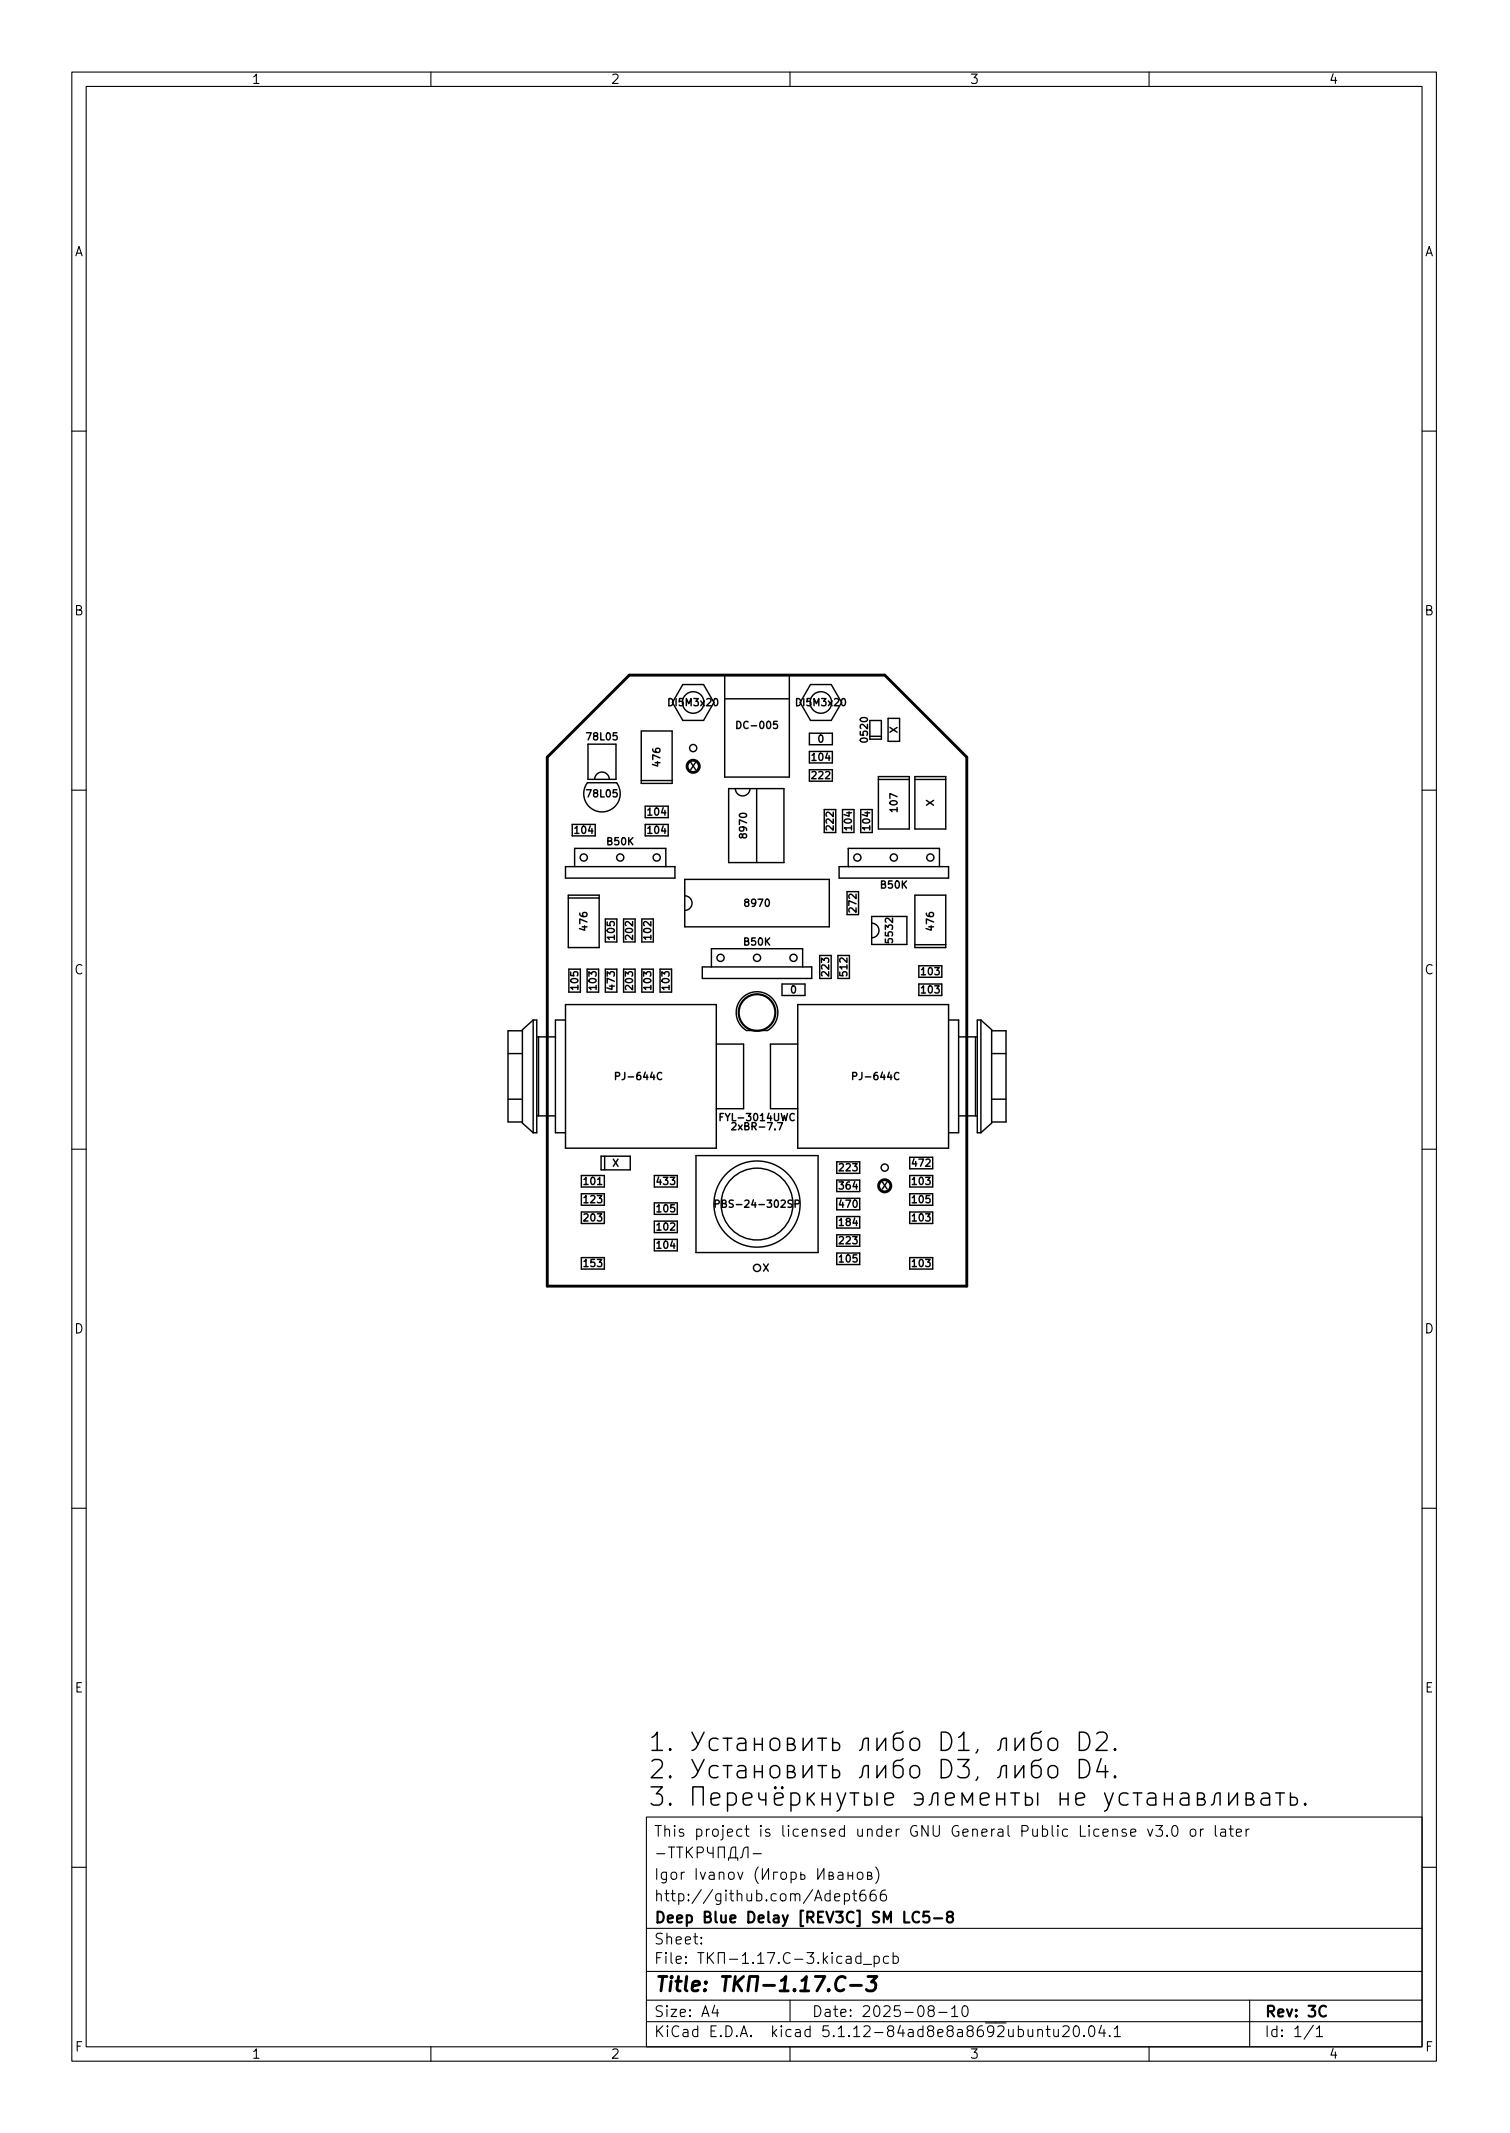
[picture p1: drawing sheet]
<svg xmlns="http://www.w3.org/2000/svg" width="210mm" height="297mm" viewBox="0 0 210 297" stroke-linecap="round" stroke-linejoin="round" font-family="sans-serif">
<defs><g id="words">
<g font-size="3.5">
<text x="90.2" y="243.9">1.</text>
<text x="96.1" y="243.9">D1, D2.</text>
<text x="90.2" y="247.7">2.</text>
<text x="90.2" y="251.5">3.</text>
<text x="96.1" y="247.7">D3, D4.</text>
</g>
<text font-size="2.8" x="91" y="277.3">Title: -1.17.C-3</text>
<g font-size="2.1">
<text x="91" y="255.8">This project is licensed under GNU General Public License v3.0 or later</text>
<text x="91" y="261.8">Igor Ivanov ( )</text>
<text x="91" y="267.8">Deep Blue Delay [REV3C] SM LC5-8</text>
<text x="91" y="264.8">http://github.com/Adept666</text>
<text x="91" y="273.5">File: -1.17.C-3.kicad_pcb</text>
<text x="91" y="270.8">Sheet:</text>
<text x="91" y="280.9">Size: A4</text>
<text x="113" y="280.9">Date: 2025-08-10</text>
<text x="176" y="280.9">Rev: 3C</text>
<text x="91" y="283.7">KiCad E.D.A. kicad 5.1.12-84ad8e8a8692ubuntu20.04.1</text>
<text x="176" y="283.7">Id: 1/1</text>
</g>
<g font-size="1.8">
<text x="35" y="11.7">1</text>
<text x="85" y="11.7">2</text>
<text x="135" y="11.7">3</text>
<text x="185" y="11.7">4</text>
<text x="10.3" y="35.7">A</text>
<text x="198.4" y="35.7">A</text>
<text x="10.3" y="85.7">B</text>
<text x="198.4" y="85.7">B</text>
<text x="10.3" y="135.7">C</text>
<text x="198.4" y="135.7">C</text>
<text x="10.3" y="185.7">D</text>
<text x="198.4" y="185.7">D</text>
<text x="10.4" y="235.7">E</text>
<text x="198.4" y="235.7">E</text>
<text x="10.4" y="285.7">F</text>
<text x="35" y="286.7">1</text>
<text x="85" y="286.7">2</text>
<text x="135" y="286.7">3</text>
<text x="185" y="286.7">4</text>
<text x="198.5" y="285.7">F</text>
</g>
<g font-size="1.4">
<text x="93.3" y="98.3">DI5M3x20</text>
<text x="103" y="101.5">DC-005</text>
<text x="111.1" y="98.3">DI5M3x20</text>
<text x="81.8" y="103.1">78L05</text>
<text x="91.9" y="106.6" transform="rotate(-90 91.9 106.6)">476</text>
<text x="96.1" y="107.2">X</text>
<text x="113.1" y="105.9">104</text>
<text x="113.9" y="103.4">0</text>
<text x="120.8" y="103.2" transform="rotate(-90 120.8 103.2)">0520</text>
<text x="125" y="102.1" transform="rotate(-90 125 102.1)">X</text>
<text x="81.8" y="111">78L05</text>
<text x="90.3" y="113.6">104</text>
<text x="113.1" y="108.5">222</text>
<text x="125" y="113" transform="rotate(-90 125 113)">107</text>
<text x="130" y="112.3" transform="rotate(-90 130 112.3)">X</text>
<text x="80.1" y="116.1">104</text>
<text x="84.6" y="117.7">B50K</text>
<text x="90.3" y="116.1">104</text>
<text x="104" y="116.5" transform="rotate(-90 104 116.5)">8970</text>
<text x="116.1" y="115.5" transform="rotate(-90 116.1 115.5)">222</text>
<text x="118.6" y="115.5" transform="rotate(-90 118.6 115.5)">104</text>
<text x="121.2" y="115.5" transform="rotate(-90 121.2 115.5)">104</text>
<text x="122.7" y="123.7">B50K</text>
<text x="81.8" y="129.5" transform="rotate(-90 81.8 129.5)">476</text>
<text x="85.6" y="130.7" transform="rotate(-90 85.6 130.7)">105</text>
<text x="88.1" y="130.7" transform="rotate(-90 88.1 130.7)">202</text>
<text x="90.7" y="130.7" transform="rotate(-90 90.7 130.7)">102</text>
<text x="103.6" y="131.7">B50K</text>
<text x="103.9" y="126.3">8970</text>
<text x="119.2" y="126.9" transform="rotate(-90 119.2 126.9)">272</text>
<text x="124.3" y="131.1" transform="rotate(-90 124.3 131.1)">5532</text>
<text x="130" y="129.5" transform="rotate(-90 130 129.5)">476</text>
<text x="80.5" y="137.7" transform="rotate(-90 80.5 137.7)">105</text>
<text x="83.1" y="137.7" transform="rotate(-90 83.1 137.7)">103</text>
<text x="85.6" y="137.7" transform="rotate(-90 85.6 137.7)">473</text>
<text x="88.1" y="137.7" transform="rotate(-90 88.1 137.7)">203</text>
<text x="90.7" y="137.7" transform="rotate(-90 90.7 137.7)">103</text>
<text x="93.2" y="137.7" transform="rotate(-90 93.2 137.7)">103</text>
<text x="115.4" y="135.8" transform="rotate(-90 115.4 135.8)">223</text>
<text x="118" y="135.8" transform="rotate(-90 118 135.8)">512</text>
<text x="128.4" y="135.8">103</text>
<text x="110.1" y="138.3">0</text>
<text x="128.4" y="138.3">103</text>
<text x="86.2" y="150.4">PJ-644C</text>
<text x="119.2" y="150.4">PJ-644C</text>
<text x="100.7" y="156.1">FYL-3014UWC</text>
<text x="102.4" y="157.4">2xBR-7.7</text>
<text x="81.4" y="167.5">123</text>
<text x="81.4" y="165">101</text>
<text x="85.3" y="162.5">X</text>
<text x="91.5" y="165">433</text>
<text x="116.9" y="163.1">223</text>
<text x="116.9" y="165.6">364</text>
<text x="122.7" y="165.6">X</text>
<text x="127.1" y="165">103</text>
<text x="127.1" y="162.5">472</text>
<text x="127.1" y="167.5">105</text>
<text x="81.4" y="170.1">203</text>
<text x="91.5" y="173.9">104</text>
<text x="91.5" y="171.4">102</text>
<text x="91.5" y="168.8">105</text>
<text x="100.6" y="168.2">PBS-24-302SP</text>
<text x="116.9" y="170.7">184</text>
<text x="116.9" y="168.2">470</text>
<text x="116.9" y="173.3">223</text>
<text x="127.1" y="170.1">103</text>
<text x="81.4" y="176.4">153</text>
<text x="106" y="177.1">X</text>
<text x="116.9" y="175.8">105</text>
<text x="127.1" y="176.4">103</text>
</g>
</g></defs>
<g fill="none" stroke="#000" stroke-width=".15">
<path d="M10 10h190v277h-190zM12 12h186v273h-186zM60 10v2M110 10v2M160 10v2M10 60h2M198 60h2M10 110h2M198 110h2M10 160h2M198 160h2M10 210h2"/>
<path d="M198 210h2M90 253h108v32h-108zM91.4 258.1h1.2M93.1 257.2h.8M93.5 257.2v1.5M94.2 257.2h.9M94.7 257.2v1.5M95.6 257.2v1.5M95.8 257.9l.6 .8M96.4 257.2l-.8 .9M97.1 258h.6a.41 .41 0 0 0 .3-.4 .41 .41 0 0 0-.3-.4h-.6v1.5M98.5 257.2l.1 .7 .2 .2h.5"/>
<path d="M99.3 257.2v1.5M100 258.7v-1.5h.9v1.5M101.4 259.1v-.4h1.3v.4M101.7 258.7l.1-1.2 .3-.3h.3v1.5M103.1 258.7l.2-.1 .1-.1 .1-.9a.51 .51 0 0 1 .7-.4v1.5M104.9 258.1h1.1M157.4 255.2l.8-.1-.1-.3-.4-.1-.3 .2 .1 .7 .2 .1 .4-.1M159.8 254.7l.4 1 .3-1M160.9 254.2h1l-.5 .6a.41 .41 0 0 1 .5 .3v.3l-.2 .2-.5 .1-.3-.1M162.5 255.6h.1l-.1 .1-.1-.1h.1v.1M163.3 254.4a.36 .36 0 0 1 .4-.2 .36 .36 0 0 1 .2 .3 .77 .77 0 0 1-.4 1.2 .91 .91 0 0 1-.2-1.3zM165.9 254.8a.41 .41 0 0 1 .6 .2v.4a.41 .41 0 0 1-.4 .3 .41 .41 0 0 1-.4-.3v-.4z"/>
<path d="M167.2 254.7v1M167.6 254.7l-.3 .1-.1 .2M169.2 254.2v1.3l.2 .2M170 254.8l.2-.1 .4 .1 .1 .9M170.7 255.1h-.5a.29 .29 0 0 0-.3 .3 .29 .29 0 0 0 .3 .3l.5-.1M171.2 254.7h.5M171.4 254.2v1.3v.1l.3 .1M172.2 255.2l.7-.1-.1-.3-.4-.1-.2 .2v.7l.2 .1 .4-.1M173.5 254.7v1M173.9 254.7l-.2 .1-.2 .2M10 260h2M90 278.5h108"/>
<path d="M90 274.5h108M90 268.5h108M97.7 270.6v.1l-.1-.1h.1v.1M97.7 269.8v.1h-.1l.1-.1v.1M99.5 279.2l-.3 1.1h.9M99.9 279.8v1M105.6 260a1.72 1.72 0 0 0 0 2.3M106.2 260.2v1.5l.8-1.5v1.5M108.3 260.7h-.6v1M108.9 260.8a.41 .41 0 0 1 .6 .2v.4a.41 .41 0 0 1-.4 .3 .41 .41 0 0 1-.4-.3v-.4zM110 278.5v3M110.2 260.8l.4-.1 .3 .3v.4l-.2 .2-.1 .1-.4-.1"/>
<path d="M110.2 260.7v1.5M111.5 260.7v1l.5-.1 .1-.1-.1-.4h-.5M113.9 260.2v1.5l.8-1.5v1.5M114.8 272.8l.4 .6M115.2 272.4l-.5 .6M115.4 261.2l.5-.1 .1-.1-.1-.2-.5-.1v1h.5l.1-.1 .1-.2-.1-.1-.2-.1M115.9 271.9l-.1 .1 .1 .1v-.1v-.1v.2M115.9 272.4v1M116.2 264.2l.7-.1v-.3l-.5-.1-.2 .2 .1 .7 .1 .1 .5-.1M116.7 260.8l.2-.1 .4 .1 .1 .9M117.2 272.5l-.4-.1-.3 .3v.4l.2 .2 .1 .1 .4-.1M117.4 261.1h-.5a.29 .29 0 0 0-.3 .3 .29 .29 0 0 0 .3 .3l.5-.1"/>
<path d="M117.6 263.8l.4-.1 .3 .3v.4l-.1 .2-.2 .1-.4-.1M117.6 263.7v1.5M117.9 272.5l.1-.1 .4 .1 .1 .9M118.1 261.2h.6M118.1 260.7v1M118.5 272.8h-.5a.29 .29 0 0 0-.2 .3 .29 .29 0 0 0 .2 .3l.5-.1M118.7 263.7h.6M118.7 260.7v1M118.9 263.2v1.3l.1 .1 .3 .1M119.5 260.8a.41 .41 0 0 1 .7 .2v.4a.41 .41 0 0 1-.4 .3 .41 .41 0 0 1-.4-.3v-.4zM119.9 272.5l-.5-.1-.2 .3v.4l.1 .2 .1 .1 .5-.1M119.9 271.9v1.5"/>
<path d="M120.2 273.6h1.2M120.4 263.2a.59 .59 0 0 0-.7 .7v.5l.2 .2 .4 .1 .2-.1 .1-.5-.2-.2-.4-.1-.3 .3M120.8 261.2l.5-.1 .1-.1-.1-.2-.5-.1v1h.4l.2-.1v-.2v-.1l-.2-.1M121.7 272.5l.5-.1 .2 .3v.4l-.1 .2-.1 .1-.5-.1M121.7 272.4v1.5M121.9 263.2a.59 .59 0 0 0-.7 .7v.5l.1 .2 .4 .1 .2-.1 .1-.5-.1-.2-.5-.1-.2 .3M121.9 260a1.72 1.72 0 0 1 0 2.3M123.3 263.2a.59 .59 0 0 0-.7 .7v.5l.1 .2 .5 .1 .2-.1v-.5l-.1-.2-.4-.1-.3 .3M123.7 272.5l-.4-.1-.3 .3v.4l.2 .2 .1 .1 .4-.1M124.4 272.5l.4-.1 .3 .3v.4l-.2 .2-.1 .1-.4-.1M124.4 271.9v1.5M129.5 280l-.1-.1a.31 .31 0 0 1-.2-.3 .31 .31 0 0 1 .3-.3h.3l.3 .3-.2 .3-.5 .1-.2 .2 .1 .5 .2 .1h.3l.3-.3v-.3l-.3-.2"/>
<path d="M132.5 279.7l.4-.4v1.5M134.2 279.4a.36 .36 0 0 1 .5 .2 .77 .77 0 0 1-.4 1.2 1 1 0 0 1-.1-1.4zM174 278.5v6.5M198 260h2M60 285v2M90 281.5h108M110 285v2M130.7 280.2h1.2M132.5 280.8h.9M144.5 282.8a.37 .37 0 0 1 .7 0v.8M144.5 282.6v1M145.7 282.6h.5"/>
<path d="M145.9 282.1v1.3v.1l.3 .1M146.7 282.6l.1 .9a.41 .41 0 0 0 .6 0M147.4 282.6v1M148 282.3l.2-.2 .5 .1a.41 .41 0 0 1 .1 .6l-.9 .8h1M149.6 282.3a.36 .36 0 0 1 .4-.2 .36 .36 0 0 1 .2 .3 .77 .77 0 0 1-.4 1.2 .91 .91 0 0 1-.2-1.3zM150.9 283.5h.1l-.1 .1v-.1v.1M151.8 282.2a.36 .36 0 0 1 .6 .2 .77 .77 0 0 1-.5 1.2 1 1 0 0 1-.1-1.4zM153.4 282l-.4 1.1h.9M153.7 282.6v1M154.5 283.5h.1l-.1 .1-.1-.1h.1v.1M155.2 282.5l.4-.4v1.5M155.2 283.6h.8"/>
<path d="M160 285v2M182.9 282l-1.3 2M183.3 282.5l.4-.4v1.5M183.3 283.6h.9"/>
</g>
<path d="M128 266.4a.6 .6 0 0 0-.8 0 .6 .6 0 0 0-.1 .7 .56 .56 0 0 0 .2 .5 .56 .56 0 0 0 .7 0M129.3 266.2h-.7v.7l.2-.1 .5 .1 .1 .2-.1 .5-.2 .1h-.3l-.2-.1M130.1 267.1h1.1M132.1 266.9l-.1-.1a.31 .31 0 0 1-.1-.3 .31 .31 0 0 1 .2-.3h.3l.2 .2a.3 .3 0 0 1 .1 .3 .3 .3 0 0 1-.3 .2h-.4l-.2 .2 .1 .5 .2 .1h.3l.3-.3v-.3l-.3-.2M184.6 279.5a.6 .6 0 0 0-.7 0 .6 .6 0 0 0-.2 .7 .56 .56 0 0 0 .3 .5 .56 .56 0 0 0 .6 0" fill="none" stroke="#000" stroke-width=".3"/>
<path d="M76.2 105.4l11.4-11.4h35.6l11.4 11.4v73.7h-58.4zM111.5 277.2h1.1M111.6 275.8l.7-.6-.3 2M113.5 275.2h1.4l-1.1 2M115.4 277.1h.1l-.1 .1-.1-.1h.1v.1M117.7 275.4a.8 .8 0 0 0-.9-.1 .8 .8 0 0 0-.4 .8 .76 .76 0 0 0 .1 .9 .76 .76 0 0 0 .9 .1h.1M118.4 276.5h1.5M120.9 275.2h1.2l-.8 .8h.3l.3 .2v.7l-.1 .2-.3 .1h-.6l-.3-.1" fill="none" stroke="#000" stroke-width=".4"/>
<g fill="none" stroke="#000" stroke-width=".2">
<path d="M95.1 95.3h2.9l1.4 2.5-1.4 2.5h-2.9l-1.5-2.5zM100.9 94h9v14.2h-9zM100.9 97.3h9M112.9 95.3h2.8l1.5 2.5-1.5 2.5h-2.8l-1.5-2.5zM81.8 109h4.1a2.54 2.54 0 0 1-.4 3.4 2.54 2.54 0 0 1-3.4 0 2.54 2.54 0 0 1-.3-3.4zM81.9 103.6h3.9v4.9h-3.9zM82.8 108.5a1.02 1.02 0 0 1 1-1 1.02 1.02 0 0 1 1 1M82.9 114.8h-3.2v1.6h3.2M89.3 101.8h4.3v7.3h-4.3zM89.3 108.7h4.3M93 112.3h-3.2v1.6h3.2M93 114.8h-3.2v1.6h3.2"/>
<path d="M101.5 109.8h7.7v10.3h-7.7zM102.4 109.8a1.02 1.02 0 0 0 1 1 1.02 1.02 0 0 0 1-1M102.6 100.5a.51 .51 0 0 1 .6 .5 .51 .51 0 0 1-.6 .5zM105.4 109.8v10.3M108.2 100.5h-.5v.4l.1-.1 .4 .1 .1 .1-.1 .4-.1 .1-.4-.1M112.7 107.2h3.2v1.6h-3.2M112.7 102.1h3.2v1.6h-3.2zM114.8 115.9v-3.2h1.6v3.2M115.9 104.6h-3.2v1.6h3.2M117.3 112.7v3.2h1.6v-3.2M119.8 112.7v3.2h1.7v-3.2M121.1 100.3h1.6v2.6h-1.6z"/>
<path d="M121.1 102.5h1.6M122.3 108.5h4.3M122.3 108.1h4.3v7.3h-4.3zM123.7 100h1.6v3.2h-1.6zM127.4 108.5h4.3M127.4 108.1h4.3v7.3h-4.3zM78.7 120.7h15.3v1.6h-15.3zM78.7 139.9h21v20h-21zM79.1 125.1h4.3M79.1 124.7h4.3v7.3h-4.3zM79.2 135h1.6v3.2h-1.6zM80 120.7v-2.6h12.7v2.6"/>
<path d="M81.7 135h1.7v3.2h-1.7zM84.3 138.2v-3.2h1.6v3.2M84.3 128h1.6v3.2h-1.6zM86.8 138.2v-3.2h1.6v3.2M86.8 131.2v-3.2h1.6v3.2M89.4 135h1.6v3.2h-1.6zM89.4 128h1.6v3.2h-1.6zM91.9 135h1.6v3.2h-1.6zM95.3 124.8a1.02 1.02 0 0 1 1.1 1 1.02 1.02 0 0 1-1.1 1M95.3 122.5h20.2v6.6h-20.2zM97.8 134.7h15.2v1.6h-15.2zM99.1 134.7v-2.6h12.7v2.6"/>
<path d="M103.3 139a2.9 2.9 0 0 1 4.4 .2 2.9 2.9 0 0 1-.8 4.3h-3a2.9 2.9 0 0 1-.6-4.5zM108.9 137h3.2v1.6h-3.2zM111.1 139.9h21v20h-21zM114.1 136.3v-3.2h1.6v3.2M116.7 136.3v-3.2h1.6v3.2M116.8 120.7h15.3v1.6h-15.3zM117.9 127.4v-3.2h1.6v3.2M118.1 120.7v-2.6h12.7v2.6M121.4 128.6a1.02 1.02 0 0 1 1 1 1.02 1.02 0 0 1-1 1M121.4 127.6h4.9v3.9h-4.9zM127.4 124.7h4.3v7.3h-4.3zM127.4 131.6h4.3"/>
<path d="M127.9 137h3.2v1.6h-3.2zM127.9 134.5h3.2v1.6h-3.2zM70.7 146.7h2M70.7 153.1h2M72.7 143.5h-2v12.7h2M74.2 142l-1.5 1.4v13l1.5 1.3M74.2 142h.5v15.7h-.5M74.2 142v15.7M74.7 144.4h2.6M74.7 155.4h2.6M75 144.4v11M78.7 142h-1.4v15.7h1.4"/>
<path d="M85.7 149.9l.5-.1 .1-.1-.1-.3-.5-.1v1M92.1 149.4a.47 .47 0 0 0-.6 .4 .47 .47 0 0 0 .4 .5h.2M99.7 145.4h3.8v9h-3.8M100.3 155.5h.3M100.7 155.1h-.4v1M101.9 156.4l.4-.1 .2 .3-.6 .7h.6M108.3 156.3h.7l-.5 1M111.1 145.4h-3.8v9h3.8M118.7 149.9l.5-.1 .1-.1v-.3l-.6-.1v1M125.2 149.4a.47 .47 0 0 0-.7 .4 .47 .47 0 0 0 .5 .5h.2M132.1 142h1.4v15.7h-1.4M133.5 144.4h2.6"/>
<path d="M133.5 155.4h2.6M135.8 144.4v11M136.6 142h-.5v15.7h.5M136.6 142l1.5 1.4v13l-1.5 1.3M136.6 142v15.7M138.1 146.7h2M138.1 153.1h2M138.1 143.5h2v12.7h-2M81 166.2h3.1v1.6h-3.1zM81 163.7h3.1v1.6h-3.1zM81 168.8h3.1v1.6h-3.1M81 175.1h3.1v1.6h-3.1z"/>
<path d="M83.7 161h4.1v1.9h-4.1zM84.2 161v1.9M91.1 163.7h3.2v1.6h-3.2M91.1 167.5h3.2v1.6h-3.2zM91.1 170.1h3.2v1.6h-3.2zM94.3 172.6h-3.2v1.6h3.2M96.9 160.9h17v13.5h-17zM99.6 167.7l.5-.1v-.1v-.3l-.5-.1v1M110.7 167.7l.5-.1 .1-.1-.1-.3-.5-.1v1M116.5 161.8h3.2v1.6h-3.2M116.5 172h3.2v1.6h-3.2M116.5 174.5h3.2v1.6h-3.2z"/>
<path d="M116.5 165.9h3.2M116.5 164.3h3.2M116.5 168.5h3.2M116.5 166.9h3.2M119.7 169.4h-3.2v1.6h3.2M126.7 166.2h3.2v1.6h-3.2zM126.7 163.7h3.2v1.6h-3.2zM126.7 168.8h3.2v1.6h-3.2zM126.7 175.1h3.2v1.6h-3.2zM126.7 161.2h3.2v1.6h-3.2M96.5 251.4v-2.6h1.4v2.6M99 250.5l1.2-.2-.1-.5-.2-.1h-.5l-.3 .1-.1 .2v1l.1 .3 .3 .1h.5l.2-.1"/>
<path d="M101.3 249.8l.2-.1h.5l.3 .1 .2 .4v.7l-.2 .4-.3 .1h-.5l-.2-.1M101.3 249.7v2.5M103.5 250.5l1.2-.2-.1-.5-.3-.1h-.5l-.2 .1-.1 .2v1l.1 .3 .2 .1h.5l.3-.1M105.7 249.7v.6l.1 .2 .2 .2h.6M106.6 249.7v1.7M107.8 250.5l1.2-.2-.1-.5-.2-.1h-.5l-.2 .1-.2 .2v1l.2 .3 .2 .1h.5l.2-.1M109.7 242.9h.6l.2-.1 .1-.3-.1-.3-.2-.1h-.6v1.7h.7l.2-.2 .1-.3-.1-.3-.3-.1M109.7 246.7h.6l.2-.1 .1-.2-.1-.4-.2-.1h-.6v1.7h.7l.2-.2 .1-.3-.1-.3-.3-.1M110.1 249.8l.3-.1h.5l.2 .1 .2 .4v.7l-.2 .4-.2 .1h-.5l-.3-.1M110.1 249.7v2.5M111.8 242.1v1.7l1.2-1.7v1.7M111.8 245.9v1.7l1.2-1.7v1.7"/>
<path d="M112.4 249.7v1.7M112.7 250.4l.7 1M113.4 249.7l-1 1M113.9 242.1h1.2M113.9 245.9h1.2M114.5 242.1v1.7M114.5 245.9v1.7M114.5 249.7v1.7M114.5 250.5h1.1M115.6 249.7v1.7M115.9 242.1v1.7h.6l.3-.2 .1-.2v-.4l-.1-.2-.3-.1h-.6M115.9 245.9v1.7h.6l.3-.2 .1-.2v-.4l-.1-.2-.3-.1h-.6"/>
<path d="M116.5 249.7l.7 1.7M117.8 249.7l-.9 2.3-.4 .2M118.4 249.7h1.2M119 249.7v1.7M119.7 243.8l.2-.2 .2-.2 .1-1 .1-.2 .2-.1h.4v1.7M119.7 247.6l.2-.2 .2-.2 .1-1 .1-.2 .2-.1h.4v1.7M120.4 249.7v1.7h.6l.3-.1 .1-.3v-.3l-.1-.3-.3-.1h-.6M122.1 242.1v1.7l1.2-1.7v1.7M122.1 245.9v1.7l1.2-1.7v1.7M122.1 249.7v1.7M123.2 250.5l1.2-.2-.1-.5-.3-.1h-.4l-.3 .1-.1 .2v1l.1 .3 .3 .1h.4l.3-.1M125.7 241.1l-.3 .2h-.5l-.4 .3-.1 .2v1.5a.69 .69 0 0 0 .7 .5 .69 .69 0 0 0 .6-.5v-.8l-.2-.3-.2-.1h-.5l-.4 .2"/>
<path d="M125.7 244.9l-.3 .2h-.5l-.4 .3-.1 .2v1.5a.69 .69 0 0 0 .7 .5 .69 .69 0 0 0 .6-.5v-.7l-.2-.4-.2-.1h-.5l-.4 .2M126.8 242.3a.69 .69 0 0 1 .7-.2 .69 .69 0 0 1 .5 .4v.8a.69 .69 0 0 1-.6 .5 .69 .69 0 0 1-.7-.5v-.8zM126.8 246.1a.69 .69 0 0 1 .7-.2 .69 .69 0 0 1 .5 .5v.7a.69 .69 0 0 1-.6 .5 .69 .69 0 0 1-.7-.5v-.7zM127.3 249.8l.3-.1h.4l.3 .1 .2 .4v.7l-.2 .4-.3 .1h-.4l-.3-.1M127.7 250.5h.8M129.4 251.4l.2-.1 .1-.3 .2-1 .1-.2 .2-.1h.4v1.7M131.1 241.2h.6a1.39 1.39 0 0 1 .6 2.2l-.3 .2-.3 .2h-.6zM131.1 245h.6a1.39 1.39 0 0 1 .6 2.2l-.3 .2-.3 .2h-.6zM131.7 250.5l1.2-.2-.1-.5-.3-.1h-.5l-.2 .1-.1 .2v1l.1 .3 .2 .1h.5l.3-.1M133.4 245h1.5l-.8 1a.69 .69 0 0 1 .8 .5v.6l-.2 .3-.3 .2h-.7l-.3-.3M133.5 241.9l.5-.3 .2-.4v2.6M133.5 243.8h1.4"/>
<path d="M134 251.4v-1.7l.7 1.3 .7-1.3v1.7M136.1 243.6l-.2 .5M136.1 247.4l-.2 .5M136.5 250.5l1.2-.2-.1-.5-.2-.1h-.5l-.3 .1-.1 .2v1l.1 .3 .3 .1h.5l.2-.1M138.8 250.5h1.1M138.8 249.7v1.7M138.9 243.8l.3-.2 .1-.2 .1-1 .1-.2 .3-.1h.3v1.7M138.9 247.6l.3-.2 .1-.2 .1-1 .1-.2 .3-.1h.3v1.7M139.9 249.7v1.7M140.7 249.7h1.2M141.3 242.1v1.7l1.3-1.7v1.7M141.3 245.9v1.7l1.3-1.7v1.7"/>
<path d="M141.3 249.7v1.7M142.8 249.7v1.7h.6l.2-.1 .2-.3v-.3l-.2-.3-.2-.1h-.6M144.5 249.7v1.7M145 241.1l-.4 .2h-.5l-.3 .3-.2 .2v1.5a.69 .69 0 0 0 .7 .5 .69 .69 0 0 0 .7-.5v-.8l-.3-.3-.2-.1h-.5l-.4 .2M145 244.9l-.4 .2h-.5l-.3 .3-.2 .2v1.5a.69 .69 0 0 0 .7 .5 .69 .69 0 0 0 .7-.5v-.7l-.3-.4-.2-.1h-.5l-.4 .2M146.2 242.2a.69 .69 0 0 1 1.1 .3v.8a.69 .69 0 0 1-.7 .5 .69 .69 0 0 1-.7-.5v-.8zM146.2 246a.69 .69 0 0 1 1.1 .4v.7a.69 .69 0 0 1-.7 .5 .69 .69 0 0 1-.7-.5v-.7zM147.6 250.5h1.1M147.6 249.7v1.7M148.7 249.7v1.7M149.8 250.5l1.2-.2-.1-.5-.2-.1h-.5l-.3 .1-.1 .2v1l.1 .3 .3 .1h.5l.2-.1M150.3 241.2h.6a1.39 1.39 0 0 1 .6 2.2l-.2 .2-.4 .2h-.6z"/>
<path d="M150.3 245h.6a1.39 1.39 0 0 1 .6 2.2l-.2 .2-.4 .2h-.6zM152.7 241.5l.4-.3h.6a.69 .69 0 0 1 .3 1.1l-1.4 1.5h1.6M153.3 244.9l-.6 1.8h1.6M153.8 249.7l.6 1.7M153.9 245.9v1.7M155 249.7l-.8 2.3-.4 .2M155.3 243.5l.1 .1-.1 .2-.2-.2 .2-.1v.3M155.3 247.3l.1 .1-.1 .2-.2-.2 .2-.1v.3M157.1 249.8l-.3-.1h-.5l-.2 .1-.2 .4v.7l.2 .4 .2 .1h.5l.3-.1M157.8 249.7h1.2M158.4 249.7v1.7M159.8 249.8l.3-.1h.5l.2 .1 .1 .2v1.4"/>
<path d="M160.9 250.3l-.2 .1h-.6a.5 .5 0 0 0-.4 .5 .5 .5 0 0 0 .4 .5h.6l.2-.1M162.1 250.5h1.1M162.1 249.7v1.7M163.2 249.7v1.7M164.4 249.8l.3-.1h.5l.2 .1 .1 .2v1.4M165.5 250.3l-.2 .1h-.6a.5 .5 0 0 0-.4 .5 .5 .5 0 0 0 .4 .5h.6l.2-.1M166.7 250.5h.6l.3-.1 .1-.2-.1-.4-.3-.1h-.6v1.7h.8l.2-.1 .1-.4-.1-.2-.4-.2M168.7 251.4l.2-.1 .1-.3 .2-1 .1-.2 .2-.1h.4v1.7M171.1 249.7v1.7l1.2-1.7v1.7M173.5 250.5h.6l.3-.1 .1-.2-.1-.4-.3-.1h-.6v1.7h.7l.3-.1 .1-.4-.1-.2-.4-.2M175.7 249.8l.2-.1h.5l.3 .1 .1 .2v1.4M176.8 250.3l-.3 .1h-.6a.5 .5 0 0 0-.3 .5 .5 .5 0 0 0 .3 .5h.6l.3-.1"/>
<path d="M177.6 249.7h1.2M178.2 249.7v1.7M179.7 249.7v1.7h.6l.2-.1 .2-.3v-.3l-.2-.3-.2-.1h-.6M181.7 251.1l.2 .2-.2 .1-.1-.1 .1-.2v.3"/>
<circle cx="96.5" cy="97.8" r="1.5"/>
<circle cx="114.3" cy="97.8" r="1.5"/>
<circle cx="81.3" cy="119.4" r=".5"/>
<circle cx="86.4" cy="119.4" r=".5"/>
<circle cx="91.4" cy="119.4" r=".5"/>
<circle cx="96.5" cy="104.2" r=".5"/>
<circle cx="119.4" cy="119.4" r=".5"/>
<circle cx="124.5" cy="119.4" r=".5"/>
<circle cx="129.5" cy="119.4" r=".5"/>
<circle cx="100.3" cy="133.4" r=".5"/>
<circle cx="105.4" cy="133.4" r=".5"/>
<circle cx="110.5" cy="133.4" r=".5"/>
<circle cx="105.4" cy="141" r="2.5"/>
<circle cx="105.4" cy="141" r="2.6"/>
<circle cx="105.4" cy="167.7" r="6"/>
<circle cx="105.4" cy="167.7" r="5"/>
<circle cx="105.4" cy="176.6" r=".5"/>
<circle cx="123.2" cy="162.6" r=".5"/>
</g>
<use href="#words"/>
</svg>
